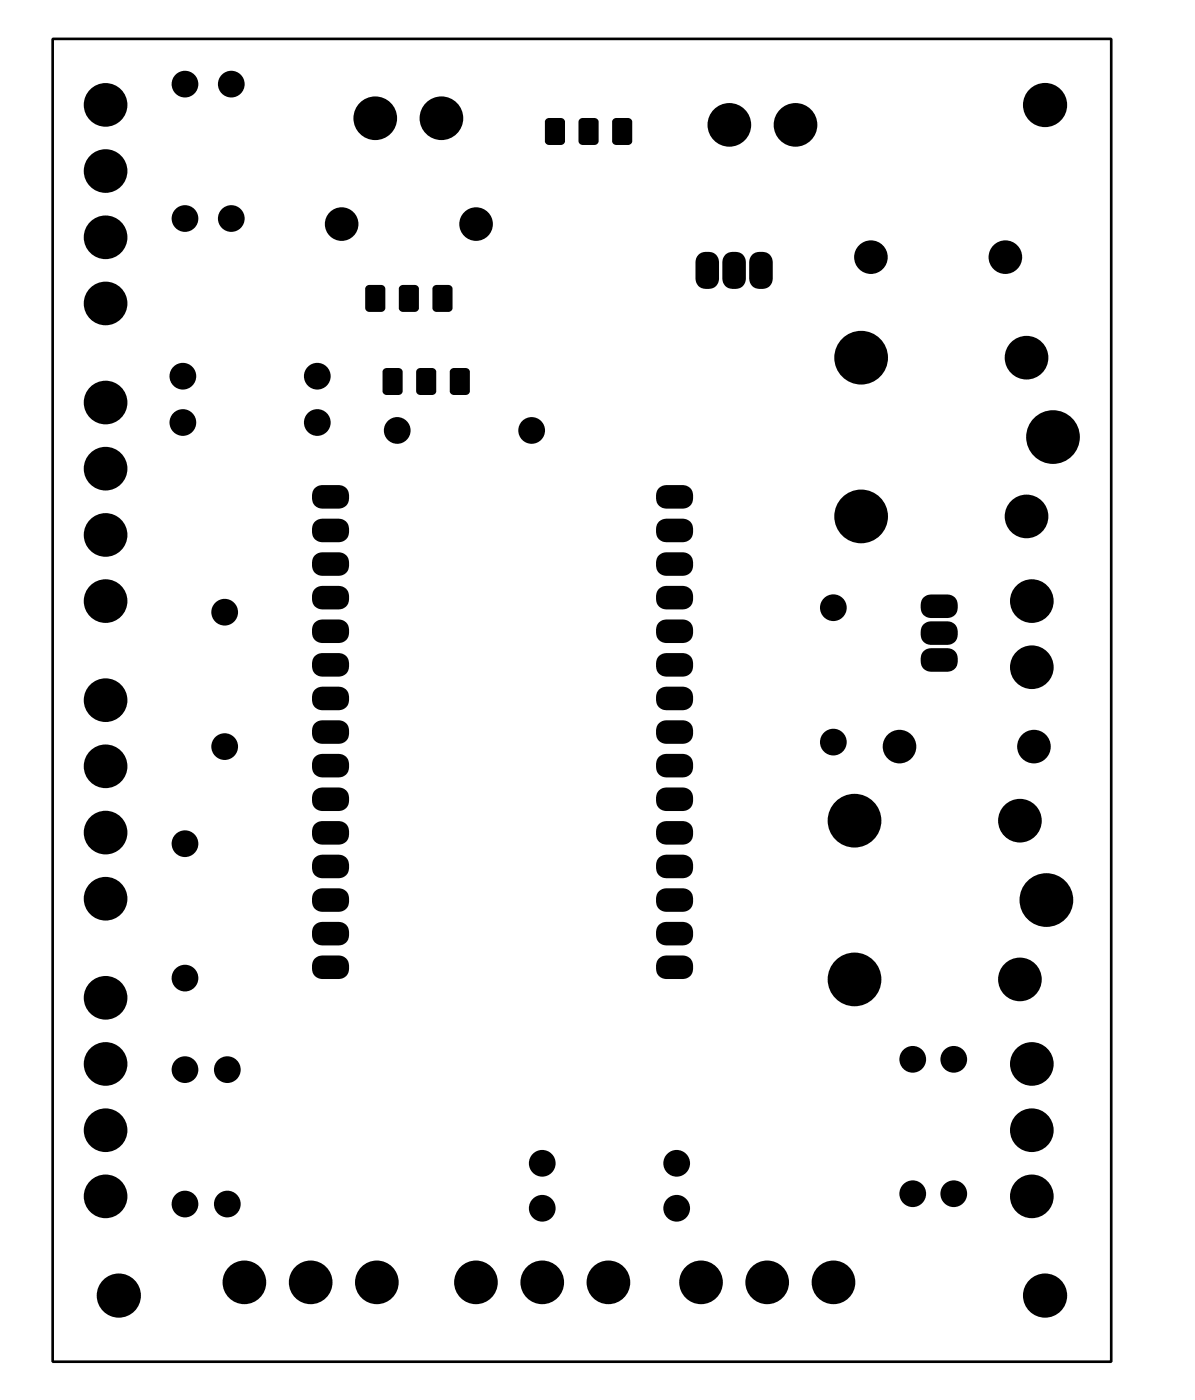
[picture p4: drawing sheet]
<svg xmlns="http://www.w3.org/2000/svg" width="90mm" height="106mm" viewBox="0 0 90 106" stroke-linecap="round" stroke-linejoin="round" font-family="sans-serif">
<g fill="#000">
<path d="M41.3 9l.2-.1h.9l.2 .2 .1 1.6-.1 .2-1.1 .1-.3-.2v-1.6z" fill-rule="evenodd"/>
<path d="M43.8 9l.2-.1h.9l.3 .2v1.6l-.1 .2-1.1 .1-.2-.2-.1-1.6z" fill-rule="evenodd"/>
<path d="M46.3 9l.3-.1h.9l.2 .2 .1 1.6-.2 .2-1 .1-.3-.2v-1.6z" fill-rule="evenodd"/>
<path d="M52.8 19.3a.93 .93 0 0 1 1.5 .5v1.3a.9 .9 0 0 1-.9 .7 .9 .9 0 0 1-.8-.7v-1.3z" fill-rule="evenodd"/>
<path d="M54.8 19.3a.93 .93 0 0 1 1.6 .5v1.3a.9 .9 0 0 1-.9 .7 .9 .9 0 0 1-.9-.7v-1.3z" fill-rule="evenodd"/>
<path d="M56.8 19.3a.93 .93 0 0 1 1.6 .5v1.3a.9 .9 0 0 1-.9 .7 .9 .9 0 0 1-.9-.7v-1.3z" fill-rule="evenodd"/>
<path d="M23.8 36.9l.5-.2h1.3a.9 .9 0 0 1 .8 .9 .9 .9 0 0 1-.8 .8h-1.3a.91 .91 0 0 1-.7-.6 .91 .91 0 0 1 .2-.9z" fill-rule="evenodd"/>
<path d="M23.8 39.4l.5-.2h1.3a.9 .9 0 0 1 .8 .9 .9 .9 0 0 1-.8 .9h-1.3a.91 .91 0 0 1-.7-.6 .91 .91 0 0 1 .2-1z" fill-rule="evenodd"/>
<path d="M27.7 21.6l.2-.1h.9l.3 .2v1.6l-.1 .2-1.1 .1-.3-.2v-1.6z" fill-rule="evenodd"/>
<path d="M29 27.9l.2-.1h.9l.3 .2v1.6l-.1 .2-1.1 .1-.2-.2-.1-1.6z" fill-rule="evenodd"/>
<path d="M30.2 21.6l.2-.1h1l.2 .2 .1 1.6-.2 .2-1.1 .1-.2-.2-.1-1.6z" fill-rule="evenodd"/>
<path d="M31.5 27.9l.2-.1h1l.2 .2 .1 1.6-.2 .2-1.1 .1-.2-.2-.1-1.6z" fill-rule="evenodd"/>
<path d="M32.8 21.6l.2-.1h.9l.2 .2 .1 1.6-.1 .2-1.1 .1-.3-.2v-1.6z" fill-rule="evenodd"/>
<path d="M34.1 27.9l.2-.1h.9l.3 .2v1.6l-.1 .2-1.1 .1-.3-.2v-1.6z" fill-rule="evenodd"/>
<path d="M49.8 39.4l.5-.2h1.3a.9 .9 0 0 1 .8 .9 .9 .9 0 0 1-.8 .9h-1.3a.91 .91 0 0 1-.7-.6 .91 .91 0 0 1 .2-1z" fill-rule="evenodd"/>
<path d="M49.8 36.9l.5-.2h1.3a.9 .9 0 0 1 .8 .9 .9 .9 0 0 1-.8 .8h-1.3a.91 .91 0 0 1-.7-.6 .91 .91 0 0 1 .2-.9z" fill-rule="evenodd"/>
<path d="M23.8 42l.5-.3h1.3a.9 .9 0 0 1 .8 .9 .9 .9 0 0 1-.8 .9h-1.3a.91 .91 0 0 1-.7-.6 .91 .91 0 0 1 .2-.9z" fill-rule="evenodd"/>
<path d="M23.8 44.5l.5-.2h1.3a.9 .9 0 0 1 .8 .9 .9 .9 0 0 1-.8 .9h-1.3a.91 .91 0 0 1-.7-.6 .91 .91 0 0 1 .2-1z" fill-rule="evenodd"/>
<path d="M23.8 47l.5-.2h1.3a.9 .9 0 0 1 .8 .9 .9 .9 0 0 1-.8 .9h-1.3a.91 .91 0 0 1-.7-.6 .91 .91 0 0 1 .2-1z" fill-rule="evenodd"/>
<path d="M23.8 49.6l.5-.2h1.3a.9 .9 0 0 1 .8 .9 .9 .9 0 0 1-.8 .8h-1.3a.91 .91 0 0 1-.7-.6 .91 .91 0 0 1 .2-.9z" fill-rule="evenodd"/>
<path d="M23.8 52.1l.5-.2h1.3a.9 .9 0 0 1 .8 .9 .9 .9 0 0 1-.8 .9h-1.3a.91 .91 0 0 1-.7-.6 .91 .91 0 0 1 .2-1z" fill-rule="evenodd"/>
<path d="M23.8 54.7l.5-.3h1.3a.9 .9 0 0 1 .8 .9 .9 .9 0 0 1-.8 .9h-1.3a.91 .91 0 0 1-.7-.6 .91 .91 0 0 1 .2-.9z" fill-rule="evenodd"/>
<path d="M23.8 57.2l.5-.2h1.3a.9 .9 0 0 1 .8 .9 .9 .9 0 0 1-.8 .9h-1.3a.91 .91 0 0 1-.7-.6 .91 .91 0 0 1 .2-1z" fill-rule="evenodd"/>
<path d="M49.8 57.2l.5-.2h1.3a.9 .9 0 0 1 .8 .9 .9 .9 0 0 1-.8 .9h-1.3a.91 .91 0 0 1-.7-.6 .91 .91 0 0 1 .2-1z" fill-rule="evenodd"/>
<path d="M49.8 54.7l.5-.3h1.3a.9 .9 0 0 1 .8 .9 .9 .9 0 0 1-.8 .9h-1.3a.91 .91 0 0 1-.7-.6 .91 .91 0 0 1 .2-.9z" fill-rule="evenodd"/>
<path d="M49.8 52.1l.5-.2h1.3a.9 .9 0 0 1 .8 .9 .9 .9 0 0 1-.8 .9h-1.3a.91 .91 0 0 1-.7-.6 .91 .91 0 0 1 .2-1z" fill-rule="evenodd"/>
<path d="M49.8 49.6l.5-.2h1.3a.9 .9 0 0 1 .8 .9 .9 .9 0 0 1-.8 .8h-1.3a.91 .91 0 0 1-.7-.6 .91 .91 0 0 1 .2-.9z" fill-rule="evenodd"/>
<path d="M49.8 47l.5-.2h1.3a.9 .9 0 0 1 .8 .9 .9 .9 0 0 1-.8 .9h-1.3a.91 .91 0 0 1-.7-.6 .91 .91 0 0 1 .2-1z" fill-rule="evenodd"/>
<path d="M49.8 44.5l.5-.2h1.3a.9 .9 0 0 1 .8 .9 .9 .9 0 0 1-.8 .9h-1.3a.91 .91 0 0 1-.7-.6 .91 .91 0 0 1 .2-1z" fill-rule="evenodd"/>
<path d="M49.8 42l.5-.3h1.3a.9 .9 0 0 1 .8 .9 .9 .9 0 0 1-.8 .9h-1.3a.91 .91 0 0 1-.7-.6 .91 .91 0 0 1 .2-.9z" fill-rule="evenodd"/>
<path d="M69.8 49.2l.5-.2h1.3a.9 .9 0 0 1 .8 .9 .9 .9 0 0 1-.8 .9h-1.3a.91 .91 0 0 1-.7-.6 .91 .91 0 0 1 .2-1z" fill-rule="evenodd"/>
<path d="M69.8 47.2l.5-.2h1.3a.9 .9 0 0 1 .8 .9 .9 .9 0 0 1-.8 .8h-1.3a.91 .91 0 0 1-.7-.6 .91 .91 0 0 1 .2-.9z" fill-rule="evenodd"/>
<path d="M69.8 45.2l.5-.3h1.3a.9 .9 0 0 1 .8 .9 .9 .9 0 0 1-.8 .9h-1.3a.91 .91 0 0 1-.7-.6 .91 .91 0 0 1 .2-.9z" fill-rule="evenodd"/>
<path d="M23.8 59.7l.5-.2h1.3a.9 .9 0 0 1 .8 .9 .9 .9 0 0 1-.8 .9h-1.3a.91 .91 0 0 1-.7-.6 .91 .91 0 0 1 .2-1z" fill-rule="evenodd"/>
<path d="M23.8 62.3l.5-.2h1.3a.9 .9 0 0 1 .8 .9 .9 .9 0 0 1-.8 .8h-1.3a.91 .91 0 0 1-.7-.6 .91 .91 0 0 1 .2-.9z" fill-rule="evenodd"/>
<path d="M23.8 64.8l.5-.2h1.3a.9 .9 0 0 1 .8 .9 .9 .9 0 0 1-.8 .9h-1.3a.91 .91 0 0 1-.7-.6 .91 .91 0 0 1 .2-1z" fill-rule="evenodd"/>
<path d="M23.8 67.4l.5-.3h1.3a.9 .9 0 0 1 .8 .9 .9 .9 0 0 1-.8 .9h-1.3a.91 .91 0 0 1-.7-.6 .91 .91 0 0 1 .2-.9z" fill-rule="evenodd"/>
<path d="M23.8 69.9l.5-.2h1.3a.9 .9 0 0 1 .8 .9 .9 .9 0 0 1-.8 .9h-1.3a.91 .91 0 0 1-.7-.6 .91 .91 0 0 1 .2-1z" fill-rule="evenodd"/>
<path d="M23.8 72.4l.5-.2h1.3a.9 .9 0 0 1 .8 .9 .9 .9 0 0 1-.8 .9h-1.3a.91 .91 0 0 1-.7-.6 .91 .91 0 0 1 .2-1z" fill-rule="evenodd"/>
<path d="M49.8 72.4l.5-.2h1.3a.9 .9 0 0 1 .8 .9 .9 .9 0 0 1-.8 .9h-1.3a.91 .91 0 0 1-.7-.6 .91 .91 0 0 1 .2-1z" fill-rule="evenodd"/>
<path d="M49.8 69.9l.5-.2h1.3a.9 .9 0 0 1 .8 .9 .9 .9 0 0 1-.8 .9h-1.3a.91 .91 0 0 1-.7-.6 .91 .91 0 0 1 .2-1z" fill-rule="evenodd"/>
<path d="M49.8 67.4l.5-.3h1.3a.9 .9 0 0 1 .8 .9 .9 .9 0 0 1-.8 .9h-1.3a.91 .91 0 0 1-.7-.6 .91 .91 0 0 1 .2-.9z" fill-rule="evenodd"/>
<path d="M49.8 64.8l.5-.2h1.3a.9 .9 0 0 1 .8 .9 .9 .9 0 0 1-.8 .9h-1.3a.91 .91 0 0 1-.7-.6 .91 .91 0 0 1 .2-1z" fill-rule="evenodd"/>
<path d="M49.8 62.3l.5-.2h1.3a.9 .9 0 0 1 .8 .9 .9 .9 0 0 1-.8 .8h-1.3a.91 .91 0 0 1-.7-.6 .91 .91 0 0 1 .2-.9z" fill-rule="evenodd"/>
<path d="M49.8 59.7l.5-.2h1.3a.9 .9 0 0 1 .8 .9 .9 .9 0 0 1-.8 .9h-1.3a.91 .91 0 0 1-.7-.6 .91 .91 0 0 1 .2-1z" fill-rule="evenodd"/>
<circle cx="8" cy="7.9" r="1.65"/>
<circle cx="8" cy="12.9" r="1.65"/>
<circle cx="8" cy="17.9" r="1.65"/>
<circle cx="14" cy="16.5" r="1.01"/>
<circle cx="14" cy="6.4" r="1.01"/>
<circle cx="17.5" cy="6.4" r="1.01"/>
<circle cx="17.5" cy="16.5" r="1.01"/>
<circle cx="25.8" cy="16.9" r="1.27"/>
<circle cx="28.4" cy="8.9" r="1.65"/>
<circle cx="33.4" cy="8.9" r="1.65"/>
<circle cx="36" cy="16.9" r="1.27"/>
<circle cx="55.1" cy="9.4" r="1.65"/>
<circle cx="60.1" cy="9.4" r="1.65"/>
<circle cx="65.8" cy="19.4" r="1.27"/>
<circle cx="76" cy="19.4" r="1.27"/>
<circle cx="79" cy="7.9" r="1.67"/>
<circle cx="8" cy="22.9" r="1.65"/>
<circle cx="8" cy="30.4" r="1.65"/>
<circle cx="8" cy="35.4" r="1.65"/>
<circle cx="13.8" cy="28.4" r="1.01"/>
<circle cx="13.8" cy="31.9" r="1.01"/>
<circle cx="24" cy="28.4" r="1.01"/>
<circle cx="24" cy="31.9" r="1.01"/>
<circle cx="30" cy="32.5" r="1.01"/>
<circle cx="40.2" cy="32.5" r="1.01"/>
<circle cx="65.1" cy="39" r="2.03"/>
<circle cx="65.1" cy="27" r="2.03"/>
<circle cx="77.6" cy="27" r="1.65"/>
<circle cx="77.6" cy="39" r="1.65"/>
<circle cx="79.6" cy="33" r="2.03"/>
<circle cx="8" cy="45.4" r="1.65"/>
<circle cx="8" cy="57.9" r="1.65"/>
<circle cx="8" cy="40.4" r="1.65"/>
<circle cx="8" cy="52.9" r="1.65"/>
<circle cx="17" cy="46.3" r="1.01"/>
<circle cx="17" cy="56.4" r="1.01"/>
<circle cx="63" cy="45.9" r="1.01"/>
<circle cx="63" cy="56.1" r="1.01"/>
<circle cx="68" cy="56.4" r="1.27"/>
<circle cx="78" cy="45.4" r="1.65"/>
<circle cx="78" cy="50.4" r="1.65"/>
<circle cx="78.1" cy="56.4" r="1.27"/>
<circle cx="8" cy="67.9" r="1.65"/>
<circle cx="8" cy="75.4" r="1.65"/>
<circle cx="8" cy="62.9" r="1.65"/>
<circle cx="14" cy="63.8" r="1.01"/>
<circle cx="14" cy="73.9" r="1.01"/>
<circle cx="64.6" cy="74" r="2.03"/>
<circle cx="64.6" cy="62" r="2.03"/>
<circle cx="77.1" cy="62" r="1.65"/>
<circle cx="77.1" cy="74" r="1.65"/>
<circle cx="79.1" cy="68" r="2.03"/>
<circle cx="8" cy="80.4" r="1.65"/>
<circle cx="8" cy="85.4" r="1.65"/>
<circle cx="8" cy="90.4" r="1.65"/>
<circle cx="9" cy="97.9" r="1.67"/>
<circle cx="14" cy="80.9" r="1.01"/>
<circle cx="14" cy="91" r="1.01"/>
<circle cx="17.2" cy="80.9" r="1.01"/>
<circle cx="17.2" cy="91" r="1.01"/>
<circle cx="18.5" cy="96.9" r="1.65"/>
<circle cx="23.5" cy="96.9" r="1.65"/>
<circle cx="28.5" cy="96.9" r="1.65"/>
<circle cx="36" cy="96.9" r="1.65"/>
<circle cx="41" cy="96.9" r="1.65"/>
<circle cx="41" cy="87.9" r="1.01"/>
<circle cx="41" cy="91.3" r="1.01"/>
<circle cx="46" cy="96.9" r="1.65"/>
<circle cx="51.1" cy="91.3" r="1.01"/>
<circle cx="51.1" cy="87.9" r="1.01"/>
<circle cx="53" cy="96.9" r="1.65"/>
<circle cx="58" cy="96.9" r="1.65"/>
<circle cx="63" cy="96.9" r="1.65"/>
<circle cx="69" cy="80.1" r="1.01"/>
<circle cx="69" cy="90.2" r="1.01"/>
<circle cx="72.1" cy="80.1" r="1.01"/>
<circle cx="72.1" cy="90.2" r="1.01"/>
<circle cx="78" cy="90.4" r="1.65"/>
<circle cx="78" cy="85.4" r="1.65"/>
<circle cx="78" cy="80.4" r="1.65"/>
<circle cx="79" cy="97.9" r="1.67"/>
</g>
<path d="M4 2.9h80v100h-80z" fill="none" stroke="#000" stroke-width=".2"/>
</svg>
